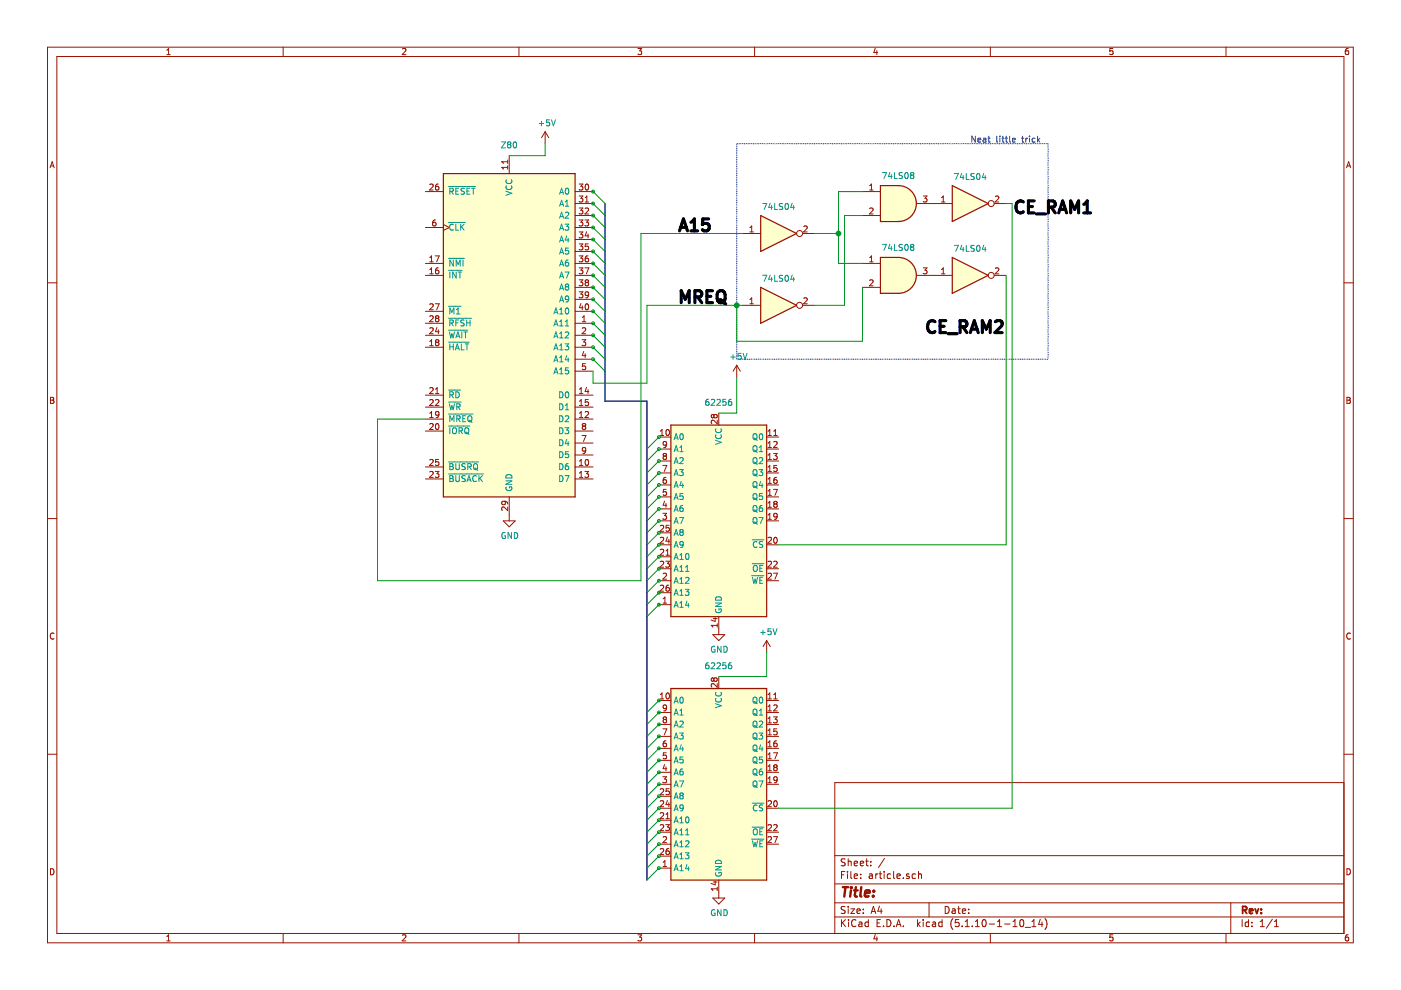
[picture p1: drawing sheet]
<svg xmlns="http://www.w3.org/2000/svg" width="297mm" height="210mm" viewBox="0 0 297 210" stroke-linecap="round" stroke-linejoin="round" font-family="sans-serif">
<path d="M.1 0h297v209.9h-297z" fill-rule="evenodd" fill="#fff" stroke="#fff" stroke-width=".21"/>
<g fill="none" stroke="#981200" stroke-width=".21">
<path d="M10.1 10h276.8v189.9h-276.8zM12.1 12h272.8v185.9h-272.8zM35.4 11.6h.7M35.4 10.6l.3-.3v1.3M60 10v2M85.3 10.4l.5-.1 .3 .3-.8 1h.8M110 10v2M135.3 10.3h.7l-.4 .5 .4 .1v.5l-.2 .2-.5-.2M160 10v2M185.6 10.2l-.3 .9h.8M185.9 10.7v.9M210 10v2"/>
<path d="M235.9 10.3h-.6v.6l.6-.1v.6l-.1 .2-.5-.2M259.9 10v2M285.9 10.3h-.4l-.2 .3-.1 .7 .3 .3 .4-.2v-.6h-.4l-.3 .2M10.6 35.6l.5-1.3 .4 1.3M10.7 35.2h.7M91.1 39.1l.5-.1 .2 .4-.7 .9h.7M92.9 39l-.4 .1-.2 .5 .1 .6h.5l.2-.1-.2-.5-.3-.1-.3 .3M107.6 33.9v.8M107.6 35.1v.8M107.6 35.5h-1.2l.3 .4M107.6 34.3h-1.2l.3 .4M108 33v3.8"/>
<path d="M115.6 27.9l-.8 1.3M115.6 27.9v2.6M115.6 27.9l.7 1.3M122.8 39h.8l-.5 .5 .4 .1v.6l-.2 .1-.5-.1M124.2 39.1l.2-.1a.67 .67 0 0 1 .4 .7 .67 .67 0 0 1-.4 .6l-.3-.5zM184.4 39.4l.4-.4v1.3M285.5 35.6l.4-1.3 .5 1.3M285.6 35.2h.6M10.1 60h2M90.2 58.4h3.8M90.2 55.9h3.8M90.2 40.6h3.8"/>
<path d="M90.2 48.2h3.8M91.1 58.1h.7M91.1 54.6l.4-.3v1.2M91.1 57.1l.4-.3v1.3M91.1 55.5h.7M92.3 54.3h.8l-.5 1.2M92.3 46.6h-.2a.79 .79 0 0 0-.1 1.3h.3l.2-.5-.3-.3h-.2l-.3 .3M92.9 56.8l-.4 .1-.2 .5 .1 .5 .5 .1 .2-.2-.2-.4-.3-.1-.3 .2M94 47.6l1.3 .6-1.3 .7M121.9 58.4h3.8M121.9 55.9h3.8M121.9 40.6h3.8"/>
<path d="M121.9 43.2h3.8M121.9 45.7h3.8M121.9 48.2h3.8M121.9 50.8h3.8M121.9 53.3h3.8M122.8 56.8h.8l-.5 .5 .4 .1v.5l-.2 .2-.5-.2M122.8 54.3h.8l-.5 .4 .4 .2v.5l-.2 .1-.5-.1M122.8 41.6h.8l-.5 .4 .4 .2v.5l-.2 .1-.5-.1M122.8 44.1h.8l-.5 .5 .4 .1v.5l-.2 .2-.5-.2M122.8 46.6h.8l-.5 .5 .4 .1v.6l-.2 .1-.5-.1M122.8 49.2h.8l-.5 .5 .4 .1v.5l-.2 .1-.5-.1M122.8 51.7h.8l-.5 .5 .4 .1v.6l-.2 .1-.5-.1"/>
<path d="M122.8 59.3h.8l-.5 .5 .4 .1v.6l-.2 .1-.5-.1M124 46.6h.8l-.4 .5 .3 .1 .1 .5-.3 .2-.5-.1M124 56.8h.8l-.5 1.3M124.1 44.2l.4-.1 .3 .4-.8 .9h.8M124.1 42.8h.7M124.1 41.9l.3-.3v1.2M124.3 59.9l-.2-.3 .2-.3h.2l.3 .3-.3 .3M124.3 59.9l-.2 .2v.4l.2 .1 .4-.1 .1-.1v-.3l-.3-.2M124.3 59.9h.2M124.4 49.1l-.3 .9h.7M124.7 54.3l-.5 .1-.1 .4v.6l.6 .1 .1-.2-.1-.5-.4-.1-.2 .3M124.7 49.6v.8"/>
<path d="M124.7 51.7h-.6v.6l.4-.1 .3 .3v.3l-.3 .2-.4-.1M157.5 49.5h3.8M159 49.2h.7M159 48.3l.4-.4v1.3M170.2 49.5h2.5M170.4 48l.5-.1 .3 .4-.8 .9h.8M182.9 55.9h3.8M182.9 40.6h3.8M182.9 45.7h3.8M184.4 55.5h.7M184.4 40.3h.7M184.4 44.2l.5-.1 .2 .4-.8 .9h.8"/>
<path d="M184.4 59.5l.5-.2 .2 .4-.8 .9h.8M184.4 54.6l.4-.3v1.2M194.3 58.4h7.6M194.3 43.2h7.6M195.8 56.8h.7l-.4 .5 .4 .1v.4l-.2 .3-.5-.2M195.8 41.6h.7l-.4 .4 .4 .2v.4l-.2 .2-.5-.1M199.6 58.1h.8M199.6 42.8h.8M199.6 57.1l.4-.3v1.3M199.6 41.9l.4-.3v1.2M210.8 58.4h2.5M210.8 43.2h2.5"/>
<path d="M211 56.9l.5-.1 .3 .3-.8 1h.8M211 41.7l.5-.1 .3 .3-.8 .9h.8M284.9 60h2M90.2 68.5h3.8M90.2 73.6h3.8M90.2 71.1h3.8M90.2 66h3.8M91.1 67.1l.5-.2 .2 .4-.7 .9h.7M91.1 72.4l.4-.4v1.3M91.1 73.3h.7M91.1 69.6l.5-.1 .2 .3-.7 1h.7M91.1 64.5l.5-.1 .2 .4-.7 .9h.7"/>
<path d="M92.3 64.4h.8l-.5 1.3M92.6 67.5l-.3 .2 .1 .4 .2 .1h.3l.2-.2v-.3l-.3-.2M92.6 67.5l-.3-.2 .3-.4h.2l.3 .3-.3 .3M92.6 72.6l-.3-.3 .3-.3h.2l.3 .3-.3 .3M92.6 72.6l-.3 .2 .1 .4 .2 .1 .3-.1 .2-.1v-.3l-.3-.2M92.6 72.6h.2M92.6 67.5h.2M92.6 69.4l-.3 .9h.8M92.9 69.9v.9M121.9 68.5h3.8M121.9 73.6h3.8M121.9 71.1h3.8"/>
<path d="M121.9 66h3.8M121.9 60.9h3.8M121.9 63.5h3.8M121.9 76.2h3.8M121.9 78.7h3.8M122.8 61.9h.8l-.5 .5 .4 .1v.5l-.2 .1-.5-.1M123.1 64.4l-.3 .8h.8M123.4 72h.8l-.4 .5 .3 .1 .1 .5-.3 .2-.5-.1M123.5 68.2h.7M123.5 67.3l.3-.4v1.3M123.5 69.6l.4-.1 .3 .3-.8 1h.8M123.5 64.8v.9"/>
<path d="M123.8 74.5l-.3 .9h.7M124.1 75v.8M124.1 77.1h-.6v.6l.4-.1 .3 .2v.3l-.3 .3-.4-.2M124.2 64.5l.2-.1a.67 .67 0 0 1 .4 .6 .67 .67 0 0 1-.4 .7l-.3-.5zM124.8 62.4l-.3 .3-.3-.1-.1-.6 .4-.1 .3 .2-.1 .7-.2 .3h-.3M156.2 77.4l-.8 1.3M156.2 77.4v2.6M156.2 77.4l.8 1.3M157.5 64.7h3.8M159 64.4h.7M159 63.5l.4-.4v1.3M170.2 64.7h2.5"/>
<path d="M170.4 63.3l.5-.2 .3 .4-.8 .9h.8M182.9 60.9h3.8M10.7 84.2h.4l.3 .3-.3 .3 .3 .3-.2 .4h-.5zM10.7 84.8h.4M90.2 99h3.8M90.2 88.9h3.8M90.2 83.8h3.8M90.2 86.3h3.8M90.2 91.4h3.8M91.1 97.5l.5-.1 .2 .4-.7 .9h.7M91.1 88.5h.7M91.1 82.3l.5-.1 .2 .3-.7 .9h.7"/>
<path d="M91.1 84.8l.5-.1 .2 .4-.7 .9h.7M91.1 87.6l.4-.3v1.2M91.1 89.9l.5-.1 .2 .4-.7 .9h.7M92.3 100h.8l-.5 .4 .4 .2 .1 .4-.3 .2-.5-.1M92.3 83.4h.8M92.3 84.8l.5-.1 .3 .4-.8 .9h.8M92.3 82.5l.4-.3v1.2M92.5 89.9l.1-.1a.67 .67 0 0 1 .5 .6 .67 .67 0 0 1-.5 .7l-.3-.5zM93 97.4h-.6l-.1 .6 .5-.1 .3 .2v.4l-.3 .2-.5-.1M93.1 87.8l-.3 .2h-.3l-.1-.6 .4-.1 .3 .2-.1 .7-.2 .3h-.3M121.9 99h3.8M121.9 88.9h3.8"/>
<path d="M121.9 83.8h3.8M121.9 86.3h3.8M121.9 91.4h3.8M121.9 93.9h3.8M121.9 96.5h3.8M122.8 98.7h.8M122.8 82.5l.4-.3v1.2M122.8 85.1l.4-.4v1.3M122.8 87.6l.4-.3v1.2M122.8 97.8l.4-.4v1.3M122.8 88.5h.8M122.8 83.4h.8"/>
<path d="M122.8 86h.8M123.4 92.3h.8l-.5 1.3M123.5 89.9v.2l.2 .3M123.6 89.9l.3-.1 .2 .1 .1 .2-.3 .3M123.6 89.9h-.1M123.7 90.4l-.2 .2v.2l.2 .3 .4-.1 .1-.2v-.2l-.3-.2M123.7 90.4h.2M124 100h.8l-.4 .4 .3 .2 .1 .4-.3 .2-.5-.1M124.1 87.4l.4-.1 .3 .3-.8 .9h.8M124.2 97.5l.2-.1a.67 .67 0 0 1 .4 .6 .67 .67 0 0 1-.4 .7l-.3-.5zM124.2 95.4l-.3 .3-.3-.1-.1-.2v-.4l.4-.1 .3 .2-.2 .9-.4 .1M124.4 82.1l-.3 .9h.7"/>
<path d="M124.7 82.6v.8M124.7 84.7h-.6v.6l.4-.1 .3 .3v.3l-.3 .2-.4-.1M139.7 92.7h2.5M139.7 95.2h2.5M139.7 97.7h2.5M140 92.3h.7M140 91.4l.4-.3v1.2M140.5 98.7h.9l-.6 1.3M140.8 96.7l-.2 .2v.3l.2 .2h.4l.1-.2v-.3l-.2-.2M140.8 96.7l-.2-.3 .2-.3h.3l.2 .3-.2 .3M140.8 96.7h.3M141.3 91.2l.2-.1a.67 .67 0 0 1 .5 .6 .67 .67 0 0 1-.5 .6l-.3-.4z"/>
<path d="M141.3 94.2l-.2 .2-.4-.1-.1-.1 .1-.5 .4-.1 .2 .3-.2 .8-.4 .2M151.4 88.1l.2-.2h.2l.3 .2-.1 .4-.2 .1h-.3l-.1-.3M151.4 88.1l-.3-.2-.3 .2 .1 .5h.3l.2-.3M151.4 88.1v.2M152.1 89.1v.8l-.9-.8-.4 .2 .1 .5M152.4 87.6v2.5M162.5 92.7h2.6M162.5 95.2h2.6M162.5 97.7h2.6M162.8 97.4h.8M162.8 100h.8M162.8 92.3h.8"/>
<path d="M162.8 94.9h.8M162.8 91.4l.4-.3v1.2M162.8 94l.4-.4v1.3M162.8 96.5l.4-.4v1.3M162.8 99l.4-.3v1.3M164 96.1h.8l-.4 .5 .3 .2 .1 .4-.3 .2-.5-.1M164 92.3h.8M164 93.7l.5-.1 .3 .4-.8 .9h.8M164 91.4l.4-.3v1.2M164.7 98.7h-.6l-.1 .6 .5-.1 .3 .2v.3l-.3 .3-.5-.2M285.6 84.2h.4l.3 .3-.3 .3 .3 .3-.2 .4h-.5zM285.6 84.8h.4"/>
<path d="M10.1 110h2M90.2 101.5h3.8M91.1 100.1l.5-.1 .2 .3-.7 .9h.7M106.7 110.4h2.5l-1.2 1.3zM106.9 106.3l.3 .2-.1 .4-.6 .1-.1-.5 .2-.2h.7l.3 .2v.4M107.6 107.5v.8l-.9-.8-.3 .2 .1 .5M108 105.4v5M121.9 101.5h3.8M122.8 100.3l.4-.3v1.2M122.8 101.2h.8M139.7 100.3h2.5M139.7 102.8h2.5"/>
<path d="M139.7 105.4h2.5M139.7 107.9h2.5M139.7 110.4h2.5M139.7 115.5h2.5M139.7 118.1h2.5M139.7 113h2.5M140 114l.5-.1 .2 .4-.8 .9h.8M140 116.6l.5-.1 .2 .3-.8 .9h.8M140 111.5l.5-.1 .2 .3-.8 .9h.8M140 119.1l.5-.1 .2 .3-.8 1h.8M140.5 108.8h.8l-.4 .5 .3 .1 .1 .5-.2 .2-.6-.1M140.9 106.2l-.3 .9h.8"/>
<path d="M141.1 119h.8l-.4 .5 .4 .1v.4l-.2 .3-.6-.2M141.2 101.2h-.2a.79 .79 0 0 0-.2 1.3l.4-.1 .1-.4-.2-.3h-.3l-.2 .3M141.2 106.7v.9M141.2 117.7h.7M141.2 116.8l.4-.3v1.2M141.2 103.8h-.5l-.1 .6 .5-.2 .2 .3v.3l-.2 .2-.5-.1M141.5 113.9l-.3 .9h.8M141.8 114.3v.9M141.9 111.4h-.7v.6l.5-.1 .2 .2v.3l-.2 .2-.5-.1M162.5 100.3h2.6M162.5 102.8h2.6M162.5 105.4h2.6"/>
<path d="M162.5 107.9h2.6M162.5 110.4h2.6M162.5 115.5h2.6M162.8 101.6l.4-.4v1.3M162.8 104.1l.4-.3v1.2M162.8 106.7l.4-.4v1.3M162.8 109.2l.4-.4v1.3M162.8 102.5h.8M162.8 105h.8M162.8 107.6h.8M162.8 110.1h.8M162.8 114l.5-.1 .3 .4-.8 .9h.8"/>
<path d="M162.8 119.1l.5-.1 .3 .3-.8 1h.8M164 103.8h.8l-.5 1.2M164 119.1l.5-.1 .3 .3-.8 1h.8M164.2 114l.2-.1a.67 .67 0 0 1 .4 .6 .67 .67 0 0 1-.4 .7l-.4-.5zM164.3 106.9l-.3-.3 .3-.3h.2l.3 .3-.3 .3M164.3 106.9l-.3 .2 .1 .3 .2 .2 .4-.1 .1-.2v-.2l-.3-.2M164.3 106.9h.2M164.7 101.2l-.5 .1-.2 .5 .1 .6h.6l.1-.1-.1-.5-.4-.1-.3 .3M164.8 109.4l-.3 .2h-.3l-.1-.6 .4-.2 .3 .3-.1 .7-.2 .3h-.3M284.9 110h2M11.4 134.3a.58 .58 0 0 0-.8 .6 .58 .58 0 0 0 .8 .5M139.7 128.2h2.5"/>
<path d="M139.7 123.1h2.5M139.7 120.6h2.5M139.7 125.7h2.5M140 124.2l.5-.1 .2 .3-.8 .9h.8M140.6 127.9h.7M140.6 127l.4-.4v1.3M140.6 121.7l.5-.2 .2 .4-.8 .9h.8M141.8 124.1l-.4 .1-.2 .4v.6l.6 .1 .1-.2-.1-.5h-.3l-.3 .2M151.1 134.6h2.6l-1.3 1.2zM151.2 131.2h.9M151.6 131v.8l-.9-.3M152.1 132.2v.8"/>
<path d="M152.1 132.6h-1.3l.4 .4M152.4 130.7v3.9M162.5 123.1h2.6M162.5 120.6h2.6M162.5 135.8l-.7 1.3M162.5 135.8v2.6M162.5 135.8l.8 1.3M162.8 121.7l.5-.2 .3 .4-.8 .9h.8M164 121.5h.8l-.5 1.3M286.3 134.3a.58 .58 0 0 0-.8 .6 .58 .58 0 0 0 .8 .5M10.1 159.9h2M139.7 148.5h2.5"/>
<path d="M139.7 151.1h2.5M139.7 153.6h2.5M139.7 156.1h2.5M139.7 158.7h2.5M140 147.3l.4-.4v1.3M140 148.2h.7M140.5 154.5h.9l-.6 1.3M140.8 152.6l-.2-.3 .2-.3h.3l.2 .2-.2 .4M140.8 152.6l-.2 .2v.2l.2 .3 .4-.1 .1-.2v-.2l-.2-.2M140.8 152.6h.3M141.2 157.1h-.2a.79 .79 0 0 0-.2 1.2h.4l.1-.5-.2-.2h-.3l-.2 .2M141.2 159.6h-.5l-.1 .6 .5-.1 .2 .2v.4l-.2 .2-.5-.1"/>
<path d="M141.3 147l.2-.1a.67 .67 0 0 1 .5 .7 .67 .67 0 0 1-.5 .6l-.3-.5zM141.3 150l-.2 .2h-.4l-.1-.2 .1-.4 .4-.1 .2 .2-.2 .9-.4 .1M151.4 144l-.3-.3-.3 .3 .1 .4h.3l.2-.2M151.4 144l.2-.3h.2l.3 .3-.1 .3-.2 .2-.3-.1-.1-.2M151.4 144v.2M152.1 144.9v.8l-.9-.8-.4 .3 .1 .5M152.4 143.4v2.6M162.5 148.5h2.6M162.5 151.1h2.6M162.5 153.6h2.6M162.5 156.1h2.6M162.5 158.7h2.6"/>
<path d="M162.8 147.3l.4-.4v1.3M162.8 149.8l.4-.3v1.2M162.8 152.3l.4-.3v1.3M162.8 154.9l.4-.4v1.3M162.8 157.4l.4-.3v1.2M162.8 160l.4-.4v1.3M162.8 148.2h.8M162.8 150.7h.8M162.8 153.3h.8M162.8 155.8h.8M162.8 158.3h.8M164 152h.8l-.4 .5 .3 .1 .1 .4-.3 .3-.5-.2"/>
<path d="M164 159.6h.8l-.5 1.3M164 147.3l.4-.4v1.3M164 149.6l.5-.1 .3 .3-.8 .9h.8M164 148.2h.8M164.7 157.1l-.5 .1-.2 .4 .1 .6 .6 .1 .1-.2-.1-.5h-.4l-.3 .2M164.7 154.5h-.6l-.1 .6 .5-.1 .3 .3v.3l-.3 .2-.5-.1M284.9 159.9h2M139.7 161.2h2.5M139.7 163.7h2.5M139.7 166.3h2.5M139.7 179h2.5M139.7 171.4h2.5"/>
<path d="M139.7 173.9h2.5M139.7 176.4h2.5M139.7 168.8h2.5M140 167.4l.5-.2 .2 .4-.8 .9h.8M140 169.9l.5-.1 .2 .3-.8 .9h.8M140 172.4l.5-.1 .2 .4-.8 .9h.8M140 175l.5-.2 .2 .4-.8 .9h.8M140.5 164.7h.8l-.4 .5 .3 .1 .1 .4-.2 .3-.6-.2M140.6 177.5l.5-.1 .2 .3-.8 1h.8M140.9 162.1l-.3 .9h.8M141.1 174.8h.8l-.4 .5 .4 .2v.4l-.2 .2-.6-.1M141.2 162.6v.8"/>
<path d="M141.2 172.7l.4-.4v1.3M141.2 173.6h.7M141.5 169.7l-.3 .9h.8M141.8 179.9l-.4 .1-.2 .5v.6h.6l.1-.1-.1-.5-.3-.1-.3 .3M141.8 170.2v.8M141.9 167.2h-.7v.6l.5-.1 .2 .3v.3l-.2 .2-.5-.1M162.5 161.2h2.6M162.5 163.7h2.6M162.5 166.3h2.6M162.5 179h2.6M162.5 171.4h2.6M162.5 176.4h2.6"/>
<path d="M162.8 166h.8M162.8 162.5l.4-.4v1.3M162.8 165l.4-.3v1.3M162.8 169.9l.5-.1 .3 .3-.8 .9h.8M162.8 175l.5-.2 .3 .4-.8 .9h.8M162.8 177.5l.5-.1 .3 .3-.8 1h.8M162.8 160.9h.8M162.8 163.4h.8M164 177.4h.8l-.5 1.3M164 175l.5-.2 .3 .4-.8 .9h.8M164.2 169.9l.2-.1a.67 .67 0 0 1 .4 .6 .67 .67 0 0 1-.4 .6l-.4-.4zM164.3 162.7l-.3-.2 .3-.4h.2l.3 .3-.3 .3"/>
<path d="M164.3 162.7l-.3 .2 .1 .4 .2 .1h.4l.1-.2v-.3l-.3-.2M164.3 162.7h.2M164.8 165.2l-.3 .3-.3-.1-.1-.6 .4-.1 .3 .2-.1 .8-.2 .2-.3 .1M284.9 165.9h-107.9v32M10.7 184.2a.65 .65 0 0 1 .8 .6 .65 .65 0 0 1-.8 .7zM35.4 198.6l.3-.4v1.3M35.4 199.5h.7M60 197.9v2M85.3 198.3l.5-.1 .3 .4-.8 .9h.8M110 197.9v2M135.3 198.2h.7l-.4 .5 .4 .1v.6l-.2 .1-.5-.1M139.7 184.1h2.5"/>
<path d="M139.7 181.5h2.5M140 180l.5-.1 .2 .4-.8 .9h.8M140.6 182.8l.4-.3v1.2M140.6 183.7h.7M151.1 190.4h2.6l-1.3 1.3zM151.2 187h.9M151.6 186.8v.8l-.9-.3M152.1 188.1v.7M152.1 188.5h-1.3l.4 .3M152.4 186.6v3.8M160 197.9v2M177 194.4h107.9"/>
<path d="M177 191.4h107.9M177 187.4h107.9M177 181.4h107.9M178.4 185.5h.5M178.4 195v1.5M178.6 195.6l.7 .9M179.1 184.8h-.7v1.5M179.2 192.3l-.6-.1-.3 .3 .2 .3 .6 .3v.5l-.2 .1-.6-.1M179.2 182.2l-.6-.1-.3 .3 .2 .3 .6 .3v.4l-.2 .2-.6-.1M179.3 195l-.9 .8M179.7 184.8v.1M179.7 185.3v1"/>
<path d="M179.8 182.1v1.5M179.8 192.2v.1M179.8 192.7v1M179.8 182.7l.2-.1 .4 .1 .1 .9M179.9 195v.1M179.9 195.5v1M180.4 192.7h.8l-.8 1h.8M180.4 184.8v1.3l.2 .2M181.1 185.8l.7-.2v-.2l-.5-.1-.2 .2 .1 .7h.6M181.1 183.1l.7-.2v-.2l-.5-.1-.2 .2 .1 .7h.6M181.5 195.1a.59 .59 0 0 0-.8 0 .59 .59 0 0 0-.2 .7 .56 .56 0 0 0 .3 .6 .56 .56 0 0 0 .7-.1M181.7 193.2l.7-.2-.1-.2-.4-.1-.2 .2 .1 .7h.5"/>
<path d="M182.1 195.6h.6l.1 .9M182.4 183.1l.7-.2-.1-.2-.4-.1-.2 .2 .1 .7h.5M182.5 186.1v.2M182.5 185.4v.1M182.8 195.8l-.5 .1-.3 .2 .3 .4 .5-.1M183 193.6v.1M183 192.8v.1M183.5 182.6h.6M183.7 182.1v1.3l.4 .2M184.1 195.6l-.4-.1-.3 .3 .1 .5 .2 .2 .4-.1M184.1 195v1.5M184.3 185.4h.6l.1 .9"/>
<path d="M184.6 183.4v.2M184.6 182.7v.1M184.7 193.7l.5-1.5 .5 1.5M184.8 193.2h.8M185 185.6l-.5 .1-.2 .2 .2 .4 .5-.1M185.6 198.1l-.3 1h.8M185.7 185.3v1M185.9 198.6v.9M186 195.7h.5M186.1 185.3l-.4 .3M186.4 185.3h.6M186.5 192.1l-.4 1.1h.9"/>
<path d="M186.6 184.8v1.3l.4 .2M186.7 195h-.7v1.5h.7M186.8 192.7v1M187.3 196.3v.2M187.5 184.8v.1M187.5 185.3v1M187.5 182l-1.2 1.9M188 195a.76 .76 0 0 1 .9 .7 .76 .76 0 0 1-.9 .8zM188.8 185.4l-.4-.1-.3 .3 .1 .5 .2 .2 .4-.1M189.5 184.8v1.3l.2 .2M189.5 196.3v.2M190 196.5l.5-1.5 .5 1.5"/>
<path d="M190.2 196h.7M190.2 185.8l.7-.2-.1-.2-.4-.1-.2 .2v.7h.6M191.5 196.3v.2M191.5 186.1v.2M192.7 185.4l-.3-.1-.2 .2 .1 .2 .4 .1v.4h-.5M194.1 185.4l-.4-.1-.3 .3v.5l.3 .2 .4-.1M194.5 195v1.5M194.7 195.9l.4 .6M194.7 185.4l.2-.1 .4 .1 .1 .9M194.7 184.8v1.5M195.1 195.5l-.6 .5M195.7 195v.1"/>
<path d="M195.7 195.5v1M197 191.4v3M197.1 195.6l-.4-.1-.3 .3v.5l.3 .2 .4-.1M197.7 195.6h.6l.1 .9M198.4 195.8l-.7 .3 .2 .4 .5-.1M199.7 195.6l-.4-.1-.3 .3 .1 .5 .2 .2 .4-.1M199.7 195v1.5M200.4 192.2a.75 .75 0 0 1 .8 .7 .75 .75 0 0 1-.8 .8zM201.9 192.8h.6v.9M202 194.8a1.71 1.71 0 0 0 0 2.3M202.5 193l-.5 .1-.2 .2 .2 .4 .5-.1M203 192.7h.6"/>
<path d="M203.2 192.2v1.3l.4 .2M203.3 195h-.7l-.1 .7 .7-.1 .2 .2-.1 .5-.2 .2-.6-.2M204 196.3v.2M204 193.2l.7-.2v-.2l-.5-.1-.2 .2 .1 .7h.6M204.6 196.5h.9M204.6 195.4l.5-.4v1.5M205.4 193.6v.1M205.4 192.8v.1M206.1 196.3v.2M206.8 196.5h.8M206.8 195.4l.4-.4v1.5M208.4 195.1l.2-.1a.8 .8 0 0 1 .5 .7 .8 .8 0 0 1-.5 .8 1 1 0 0 1-.2-1.4z"/>
<path d="M209.7 195.9h1.2M210 197.9v2M211.5 196.5h.9M211.5 195.4l.4-.4v1.5M213 195.9h1.1M214.8 196.5h.8M214.8 195.4l.4-.4v1.5M216.3 195.1l.4-.1a.85 .85 0 0 1-.1 1.5l-.3-.2-.1-.4zM217.4 196.6h1.1M218.8 196.5h.8M218.8 195.4l.4-.4v1.5M220.6 194.9l-.4 1.1h.9"/>
<path d="M220.9 195.5v1M221.5 194.8a1.71 1.71 0 0 1 0 2.3M235.9 198.2h-.6v.6l.6-.1v.7l-.1 .1-.5-.1M259.9 197.9v2M261 191.4v6.5M263.4 195v1.5M264.7 195.6l-.4-.1-.3 .3 .1 .6h.6M264.7 195v1.5M265.4 196.3v.2M265.4 195.6v.1M267.2 196.5h.9M267.2 195.4l.4-.4v1.5"/>
<path d="M269.8 194.9l-1.3 1.9M270.2 196.5h.9M270.2 195.4l.4-.4v1.5M285.6 184.2a.65 .65 0 0 1 .7 .6 .65 .65 0 0 1-.7 .7zM285.9 198.2h-.4l-.2 .3-.1 .7 .3 .3 .4-.1v-.7h-.4l-.3 .2"/>
<circle cx="169.5" cy="49.5" r=".63"/>
<circle cx="210.2" cy="43.2" r=".63"/>
<circle cx="210.2" cy="58.4" r=".63"/>
<circle cx="169.5" cy="64.7" r=".63"/>
</g>
<path d="M263.5 193l.7-.1 .1-.2v-.4l-.3-.1h-.5v1.5M263.8 193l.5 .7M264.9 193.2l.7-.2-.1-.2-.4-.1-.2 .2 .1 .7h.5M266.1 192.7l.4 1 .3-1M267.4 193.6v.1M267.4 192.8v.1" fill="none" stroke="#981200" stroke-width=".38"/>
<path d="M178.7 188.1h1.1M179.3 188.1l-.3 2M180.4 188.8l-.2 1.3M180.5 188.1v.2M180.5 188.1l.1 .1-.1 .1M181.1 188.8h.7M181.5 188.1l-.3 1.7 .1 .2 .4 .1M182.6 188.1l-.2 1.7 .2 .3M183.4 189.4l1-.2-.1-.3h-.7l-.3 .9 .3 .3 .6-.1M185.1 189.9v.2M185.3 188.9l.1 .1-.2 .1M185.3 188.9l-.1 .2" fill="none" stroke="#981200" stroke-width=".51"/>
<g fill="#fffecd" stroke="#fffecd" stroke-width=".25">
<path d="M201.9 54.6l7.6 3.8-7.6 3.8z"/>
<path d="M201.9 39.4l7.6 3.8-7.6 3.8z"/>
<path d="M161.3 60.9l7.6 3.8-7.6 3.8z"/>
<path d="M161.3 45.7l7.6 3.8-7.6 3.8z"/>
<path d="M94 36.8h27.9v68.6h-27.9z" fill-rule="evenodd"/>
<path d="M142.2 90.1h20.3v40.6h-20.3z" fill-rule="evenodd"/>
<path d="M142.2 146h20.3v40.6h-20.3z" fill-rule="evenodd"/>
<path d="M190.5 54.6a3.8 3.8 0 0 1 3.8 3.8 3.8 3.8 0 0 1-3.8 3.8z" fill-rule="evenodd"/>
<path d="M186.7 54.6h3.8v7.6h-3.8z" fill-rule="evenodd"/>
<path d="M190.5 39.4a3.8 3.8 0 0 1 3.8 3.8 3.8 3.8 0 0 1-3.8 3.8z" fill-rule="evenodd"/>
<path d="M186.7 39.4h3.8v7.6h-3.8z" fill-rule="evenodd"/>
</g>
<path d="M94 36.8h27.9v68.6h-27.9zM186.7 39.4h3.8a3.8 3.8 0 0 1 3.8 3.8 3.8 3.8 0 0 1-3.8 3.8h-3.8zM201.9 39.4l7.6 3.8-7.6 3.8zM161.3 45.7l7.6 3.8-7.6 3.8zM186.7 54.6h3.8a3.8 3.8 0 0 1 3.8 3.8 3.8 3.8 0 0 1-3.8 3.8h-3.8zM201.9 54.6l7.6 3.8-7.6 3.8zM161.3 60.9l7.6 3.8-7.6 3.8zM142.2 90.1h20.3v40.6h-20.3zM142.2 146h20.3v40.6h-20.3z" fill="none" stroke="#981200" stroke-width=".25"/>
<g fill="none" stroke="#009596" stroke-width=".21">
<path d="M95.1 39.6h5.7M97.3 39.9h-.7v1.3h.7M98.5 40l-.5-.1-.2 .1 .1 .5 .4 .1 .2 .3-.3 .3-.5-.1M99.6 39.9h-.6v1.3h.6M100 39.9h.7M100.4 39.9v1.3M106.3 30.1h.9l-.9 1.3h.9M107.4 39.4a.56 .56 0 0 0 .5 .8 .56 .56 0 0 0 .5-.8M107.4 38.1a.56 .56 0 0 0 .5 .8 .56 .56 0 0 0 .5-.8M107.8 30.6l-.2-.2 .2-.3h.3l.2 .2-.2 .3M107.8 30.6l-.2 .3v.2l.2 .3 .4-.1 .1-.2v-.2l-.2-.3M107.8 30.6h.3"/>
<path d="M108.9 30.2l.2-.1a.69 .69 0 0 1 .4 .6 .69 .69 0 0 1-.4 .7l-.3-.5zM114.3 26.2h1M114.8 25.7v1M116.5 25.4h-.6l-.1 .6 .2-.1 .4 .1 .1 .6-.2 .1-.5-.1M116.9 25.4l.4 1.3 .5-1.3M187.1 36.6h.9l-.6 1.3M188.7 36.5l-.3 .9h.8M189 37v.9M189.6 36.6v1.3h.6M191.3 36.7l-.4-.1-.3 .2 .1 .3 .6 .3v.3l-.2 .2-.5-.1M191.9 36.7l.2-.1a.67 .67 0 0 1 .5 .6 .67 .67 0 0 1-.5 .7l-.3-.5zM193.3 37.1l-.3-.2 .3-.3 .4 .1v.3l-.2 .1"/>
<path d="M193.3 37.1l-.3 .3v.2l.3 .3 .3-.1 .2-.2-.1-.4-.2-.1M193.3 37.1h.2M202.3 36.8h.9l-.6 1.3M203.9 36.7l-.3 .9h.8M204.2 37.2v.9M204.9 36.8v1.3h.6M206.6 36.9l-.5-.1-.3 .2 .2 .3 .5 .3v.3l-.2 .2-.5-.1M207.2 36.9l.2-.1a.67 .67 0 0 1 .4 .6 .67 .67 0 0 1-.4 .7 .83 .83 0 0 1-.2-1.2zM208.6 36.7l-.3 .9h.8M208.9 37.2v.9M95.1 57.3h2.9M95.1 54.8h3.4"/>
<path d="M95.1 47.2h3.5M95.4 40.6l.7-.1v-.5l-.7-.1v1.3M95.4 57.7v1.2M95.7 40.6l.4 .6M96.1 55.1v1.3l-.7-1.3v1.3M96.1 47.7a.56 .56 0 0 0-.8 .5 .56 .56 0 0 0 .8 .5M96.6 47.5v1.3h.7M96.6 40.5h.5M96.7 57.7v1.2l-.7-1.2v1.2M96.7 56.4v-1.3l.4 1 .5-1v1.3M97.1 57.7h.8M97.5 57.7v1.2"/>
<path d="M97.7 47.5v1.3M97.9 48.1l.5 .7M98.2 55.1v1.3M98.4 47.5l-.7 .8M99 40.5h.4M107.3 40.5l1.2 .5-1.2 .4M118.7 41.2l.4-1.3 .4 1.3M118.7 43.7l.4-1.3 .4 1.3M118.7 46.3l.4-1.3 .4 1.3M118.7 48.8l.4-1.3 .4 1.3M118.7 51.3l.4-1.2 .4 1.2M118.7 53.9l.4-1.3 .4 1.3"/>
<path d="M118.7 56.4l.4-1.3 .4 1.3M118.7 58.9l.4-1.2 .4 1.2M118.8 40.8h.6M118.8 43.4h.6M118.8 45.9h.6M118.8 48.4h.6M118.8 51h.6M118.8 53.5h.6M118.8 56.1h.6M118.8 58.6h.6M119.8 47.5h.8l-.4 .5 .3 .1v.6l-.2 .1-.5-.1M119.8 57.7h.8l-.5 1.2"/>
<path d="M119.8 42.8l.4-.4v1.3M119.8 45.1l.5-.1 .3 .3-.8 1h.8M119.8 43.7h.8M120 40l.2-.1a.67 .67 0 0 1 .4 .6 .67 .67 0 0 1-.4 .7l-.4-.5zM120.2 50l-.4 .9h.8M120.5 55.1h-.3a.79 .79 0 0 0-.1 1.3l.4-.1v-.5l-.4-.2-.3 .3M120.5 50.5v.8M120.5 52.6h-.6l-.1 .6 .3-.1 .4 .1v.5l-.2 .2-.5-.2M161.7 58.4h.9l-.6 1.2M161.7 43.1h.9l-.6 1.3M163.3 58.3l-.3 .9h.8M163.3 43.1l-.3 .9h.8"/>
<path d="M163.6 43.6v.8M163.6 58.8v.8M164.3 58.4v1.2h.6M164.3 43.1v1.3h.6M166 43.2l-.5-.1-.3 .3 .1 .3 .6 .2v.4l-.2 .1h-.5M166 58.4h-.5l-.3 .2 .1 .3 .6 .3v.3l-.2 .1h-.5M166.6 58.5l.1-.1a.67 .67 0 0 1 .5 .6 .67 .67 0 0 1-.5 .6l-.3-.4zM166.6 43.2l.1-.1a.67 .67 0 0 1 .5 .7 .67 .67 0 0 1-.5 .6 .83 .83 0 0 1-.1-1.2zM168 58.3l-.3 .9h.7M168 43.1l-.3 .9h.7M168.3 43.6v.8M168.3 58.8v.8"/>
<path d="M187.1 51.8h.9l-.6 1.3M188.7 51.8l-.3 .9h.8M189 52.2v.9M189.6 51.8v1.3h.6M191.3 51.9l-.4-.1-.3 .3 .1 .3 .6 .2v.4l-.2 .1-.5-.1M191.9 51.9l.2-.1a.67 .67 0 0 1 .5 .7 .67 .67 0 0 1-.5 .6l-.3-.5zM193.3 52.4l-.3 .2v.3l.3 .2 .3-.1 .2-.1-.1-.4-.2-.1M193.3 52.4l-.3-.3 .3-.3 .4 .1v.3l-.2 .2M193.3 52.4h.2M202.3 52h.9l-.6 1.3M203.9 52l-.3 .9h.8M204.2 52.5v.8"/>
<path d="M204.9 52v1.3h.6M206.6 52.1l-.5-.1-.3 .3 .2 .3 .5 .2v.4l-.2 .1-.5-.1M207.2 52.1l.2-.1a.67 .67 0 0 1 .4 .7 .67 .67 0 0 1-.4 .6l-.3-.5zM208.6 52l-.3 .9h.8M208.9 52.5v.8M95.1 72.6h4.4M95.1 70h4.1M95.1 64.9h2.6M95.1 67.5h4.9M95.3 70.4l.3 1.2 .2-.9 .3 .9 .3-1.2M95.4 66.6v-1.3l.4 .9 .4-.9v1.3M95.4 68.5l.7-.1v-.4l-.7-.2v1.3"/>
<path d="M95.4 72.9v1.3M95.4 73.5h.7M95.7 68.5l.4 .6M96.1 72.9v1.3M96.5 74.2l.4-1.3 .5 1.3M96.6 73.8h.7M96.6 71.6l.5-1.2 .4 1.2M96.6 68.4h.5M96.8 71.3h.6M96.8 66.6h.7M96.8 65.7l.3-.4v1.3M97.3 67.8h-.7v1.3"/>
<path d="M97.8 72.9v1.3h.6M97.9 70.4v1.2M98.3 70.4h.8M98.4 67.9l-.5-.1-.2 .2v.3l.6 .3 .1 .3-.2 .2h-.5M98.6 72.9h.8M98.7 70.4v1.2M99 68.4h.7M99 67.8v1.3M99 72.9v1.3M99.7 67.8v1.3M117.4 69.1l.5-1.3 .4 1.3M117.4 71.6l.5-1.2 .4 1.2"/>
<path d="M117.4 74.2l.5-1.3 .4 1.3M117.4 76.7l.5-1.2 .4 1.2M117.4 66.6l.5-1.3 .4 1.3M117.4 79.3l.5-1.3 .4 1.3M117.6 68.7h.6M117.6 73.8h.6M117.6 71.3h.6M117.6 76.4h.6M117.6 66.2h.6M117.6 78.9h.6M118.7 69.1h.7M118.7 65.7l.3-.4v1.3"/>
<path d="M118.7 68.2l.3-.4v1.3M118.7 70.7l.3-.3v1.2M118.7 73.3l.3-.4v1.3M118.7 75.8l.3-.3v1.2M118.7 78.3l.3-.3v1.3M118.7 74.2h.7M118.7 71.6h.7M118.7 66.6h.7M118.7 61.5l.4-1.3 .4 1.3M118.7 64l.4-1.2 .4 1.2M118.7 76.7h.7M118.7 79.3h.7"/>
<path d="M118.8 61.1h.6M118.8 63.7h.6M119.8 72.9h.8l-.4 .5 .3 .1v.6l-.2 .1-.5-.1M119.8 69.1h.8M119.8 68.2l.4-.4v1.3M119.8 70.5l.5-.1 .3 .3-.8 .9h.8M119.9 60.3l-.1 .2 .3 .3M120 65.4l.2-.1a.67 .67 0 0 1 .4 .6 .67 .67 0 0 1-.4 .7l-.4-.5zM120 60.3l.3-.1 .2 .1v.4l-.2 .1M120 60.3h-.1M120.1 60.8l-.3 .2v.3l.3 .2 .4-.1 .1-.1-.1-.4-.2-.1M120.1 60.8h.2"/>
<path d="M120.2 75.4l-.4 .9h.8M120.5 75.9v.8M120.5 78h-.6l-.1 .6 .3-.1 .4 .1v.5l-.2 .2-.5-.2M120.6 63.3l-.3 .2h-.3l-.2-.2 .1-.4 .4-.1 .3 .2-.1 .7-.2 .3h-.3M154.9 75.7h1M155.4 75.2v1M157.1 74.9h-.6v.6l.1-.1 .5 .1v.6l-.2 .1-.4-.1M157.5 74.9l.5 1.3 .4-1.3M95.1 87.8h5.2M95.1 90.3h4.5M95.1 82.7h2.5M95.1 85.3h2.7"/>
<path d="M95.1 97.9h6.4M95.3 85.6l.3 1.3 .2-.9 .3 .9 .3-1.3M95.4 98.3h.4l.3 .3-.3 .3 .3 .2-.1 .4-.6 .1zM95.4 83.7l.7-.1v-.4l-.7-.1v1.2M95.4 89.4v-1.3l.4 1 .4-1v1.3M95.4 90.7v1.3M95.4 98.9h.4M95.7 83.7l.4 .6M96 90.9l.2-.2a.44 .44 0 0 1 .6 .4l-.1 .7-.5 .2-.2-.2zM96.6 98.3v1l.3 .3 .4-.1 .1-.2v-1M96.6 83.1a.64 .64 0 0 1 .8 .6 .64 .64 0 0 1-.8 .6zM96.8 88.8l.7-.1v-.4l-.7-.2v1.3"/>
<path d="M96.8 86.3l.7-.1v-.5l-.7-.1v1.3M97.1 88.8l.5 .6M97.1 86.3l.5 .6M97.3 91.3l.7-.1v-.4l-.7-.1v1.3M97.6 91.3l.4 .7M98.1 88.8h.4M98.6 90.9l.2-.2 .4 .1a.78 .78 0 0 1-.1 1.2l-.5-.2zM98.6 98.4l-.4-.1-.3 .3 .1 .3 .6 .2v.3l-.7 .1M98.7 88.1h-.6v1.3h.6M98.8 91.6l.6 .5M99.2 99l.7-.1v-.5l-.7-.1v1.3M99.3 88.3l.2-.2a.45 .45 0 0 1 .5 .5l-.1 .8h-.5a.92 .92 0 0 1-.1-1.1z"/>
<path d="M99.4 89.1l.5 .3M99.5 99l.4 .6M99.9 89.4l.2 .1M100.5 98.5l.2-.2a.44 .44 0 0 1 .5 .4v.7l-.5 .2-.2-.2zM100.7 99.3l.6 .4M118.7 83.1a.64 .64 0 0 1 .7 .6 .64 .64 0 0 1-.7 .6zM118.7 85.6a.64 .64 0 0 1 .7 .6 .64 .64 0 0 1-.7 .7zM118.7 88.1a.64 .64 0 0 1 .7 .7 .64 .64 0 0 1-.7 .6zM118.7 90.7a.64 .64 0 0 1 .7 .6 .64 .64 0 0 1-.7 .7zM118.7 93.2a.64 .64 0 0 1 .7 .7 .64 .64 0 0 1-.7 .6zM118.7 95.8a.64 .64 0 0 1 .7 .6 .64 .64 0 0 1-.7 .6zM118.7 98.3a.64 .64 0 0 1 .7 .6 .64 .64 0 0 1-.7 .7z"/>
<path d="M119.8 90.7h.8l-.4 .5 .3 .1v.5l-.2 .2-.5-.2M119.8 86l.4-.4v1.3M119.8 88.3l.5-.2 .3 .4-.8 .9h.8M119.8 86.9h.8M120 83.2l.2-.1a.67 .67 0 0 1 .4 .6 .67 .67 0 0 1-.4 .6l-.4-.4zM120.2 93.2l-.4 .9h.8M120.5 98.3h-.3a.79 .79 0 0 0-.1 1.3l.4-.2v-.5l-.4-.1-.3 .2M120.5 93.7v.8M120.5 95.8h-.6l-.1 .6 .3-.2 .4 .2v.5l-.2 .1-.5-.1M142.9 93.2l.5-1.2 .4 1.2M142.9 98.3l.5-1.3 .4 1.3M142.9 95.8l.5-1.3 .4 1.3"/>
<path d="M143.1 97.9h.6M143.1 92.9h.6M143.1 95.4h.6M144.1 99.6h.8l-.5 .5 .4 .1v.6l-.7-.1M144.1 97.2l.5-.2 .3 .4-.8 .9h.8M144.1 95.8h.8M144.1 94.8l.4-.3v1.3M144.3 92.1l.1-.1a.69 .69 0 0 1 .5 .6 .69 .69 0 0 1-.5 .6l-.3-.5zM150.2 84.7l-.4 .1-.2 .4 .1 .6 .5 .1 .1-.2-.1-.5-.3-.1-.3 .3M150.8 84.8l.5-.1 .2 .3-.8 .9h.8M151.7 93.3l1.3 .5-1.3 .4M151.8 90.9a.56 .56 0 0 0 .5 .8 .56 .56 0 0 0 .5-.8"/>
<path d="M151.8 92.2a.56 .56 0 0 0 .5 .8 .56 .56 0 0 0 .5-.8M152 84.8l.5-.1 .3 .3-.8 .9h.8M153.9 84.7h-.6l-.1 .6 .2-.2 .4 .1 .1 .6-.2 .1-.5-.1M155 84.7h-.2a.79 .79 0 0 0-.1 1.2l.4-.1v-.5l-.4-.2-.3 .3M159.7 97.2l.3-.2a.44 .44 0 0 1 .5 .5l-.1 .6-.4 .2-.3-.2zM159.7 99.7l.3-.1a.44 .44 0 0 1 .5 .4l-.1 .7-.4 .1-.3-.1zM159.7 92.1l.3-.1a.44 .44 0 0 1 .5 .4l-.1 .6-.4 .2-.3-.2zM159.7 94.7l.3-.2a.44 .44 0 0 1 .5 .4l-.1 .7-.4 .2-.3-.2zM159.9 92.9l.7 .4M159.9 95.5l.7 .4M159.9 98l.7 .4M160.9 99.6h.8l-.4 .5 .4 .1v.5l-.2 .1-.6-.1"/>
<path d="M161 97.2l.5-.2 .2 .4-.8 .9h.8M161 95.8h.7M161 94.8l.4-.3v1.3M161.1 92.1l.2-.1a.67 .67 0 0 1 .4 .6 .67 .67 0 0 1-.4 .6l-.3-.5zM95.1 100.5h7.4M95.4 100.8h.4l.3 .3-.3 .3 .3 .3-.1 .4h-.6zM95.4 101.4h.4M96.6 100.8v1.1l.3 .2h.4l.1-.2v-1.1M98.6 100.9l-.4-.1-.3 .3 .1 .3 .6 .2v.4l-.7 .1M99 102.1l.4-1.3 .5 1.3M99.1 101.8h.6M101 101a.58 .58 0 0 0-.8 .5 .58 .58 0 0 0 .7 .6l.1-.1"/>
<path d="M101.5 100.8v1.3M101.7 101.4l.6 .7M102.3 100.8l-.8 .8M107.1 113a.59 .59 0 0 0-.7 .5 .59 .59 0 0 0 .7 .6l.1-.5h-.3M107.3 102h1.2l-1.2 .7h1.2M107.3 103.3a.57 .57 0 0 0 .6 .7 .57 .57 0 0 0 .5-.8h-.4v.3M107.4 100.7a.67 .67 0 0 1 .8 0 .67 .67 0 0 1 .3 .6h-1.2zM108.4 112.9v1.3l-.7-1.3v1.3M109.1 112.9a.64 .64 0 0 1 .7 .6 .64 .64 0 0 1-.7 .7zM118.7 100.8a.64 .64 0 0 1 .7 .7 .64 .64 0 0 1-.7 .6zM119.8 100.8h.8l-.5 1.3M142.9 118.6l.5-1.3 .4 1.3"/>
<path d="M142.9 116.1l.5-1.3 .4 1.3M142.9 113.5l.5-1.2 .4 1.2M142.9 111l.5-1.3 .4 1.3M142.9 108.5l.5-1.3 .4 1.3M142.9 105.9l.5-1.3 .4 1.3M142.9 103.4l.5-1.3 .4 1.3M142.9 100.8l.5-1.2 .4 1.2M143.1 100.5h.6M143.1 105.6h.6M143.1 118.3h.6M143.1 115.7h.6M143.1 113.2h.6"/>
<path d="M143.1 110.6h.6M143.1 108.1h.6M143.1 103h.6M144.1 109.7h.8l-.5 1.3M144.1 117.7l.4-.4v1.3M144.1 118.6h.8M144.4 112.8l-.3-.2 .3-.3 .4 .1v.3l-.2 .1M144.4 112.8l-.3 .2v.3l.3 .2h.4l.1-.2-.1-.4-.2-.1M144.4 112.8h.2M144.4 102.1l-.3 .8h.8M144.8 107.2l-.4 .1-.3 .4 .1 .6 .6 .1v-.7h-.4l-.3 .2M144.8 102.5v.9"/>
<path d="M144.8 104.6h-.6l-.1 .7 .2-.2 .5 .1v.6l-.2 .1-.5-.1M144.9 115.4l-.3 .2-.3-.1-.1-.6 .4-.1 .3 .3-.1 .7-.2 .2-.3 .1M145.5 117.5l.1-.2a.67 .67 0 0 1 .5 .7 .67 .67 0 0 1-.5 .6l-.2-.5zM159.5 114.4h2.5M159.5 119.5h2.5M159.7 102.3l.3-.2a.44 .44 0 0 1 .5 .4l-.1 .7-.4 .2-.3-.2zM159.7 104.8l.3-.2a.44 .44 0 0 1 .5 .5l-.1 .6-.4 .2-.3-.2zM159.7 107.4l.3-.2a.44 .44 0 0 1 .5 .4l-.1 .7-.4 .2-.3-.2zM159.7 109.9l.3-.2a.44 .44 0 0 1 .5 .5l-.1 .6-.4 .2-.3-.2zM159.9 100.5l.7 .5M159.9 103.1l.7 .4M159.9 105.6l.7 .4"/>
<path d="M159.9 108.2l.7 .4M159.9 110.7l.7 .4M160.5 114.9a.56 .56 0 0 0-.8 .5 .56 .56 0 0 0 .8 .5M160.9 109.7h.9l-.6 1.3M161.3 102.1l-.3 .8h.8M161.6 107.2h-.2a.79 .79 0 0 0-.2 1.3l.5-.2v-.5l-.5-.1-.2 .2M161.6 102.5v.9M161.7 104.6h-.6l-.1 .7 .2-.2 .5 .2v.5l-.2 .1-.5-.1M161.7 114.9l-.5-.1-.2 .3 .1 .3 .6 .2v.3l-.7 .1M161.7 119.9h-.6v1.2h.6M142.9 128.8l.5-1.3 .4 1.3M142.9 123.7l.5-1.3 .4 1.3"/>
<path d="M142.9 121.1l.5-1.2 .4 1.2M142.9 126.2l.5-1.2 .4 1.2M143.1 128.4h.6M143.1 123.3h.6M143.1 120.8h.6M143.1 125.9h.6M144.1 128.8h.8M144.1 120.2l.4-.3v1.2M144.1 122.8l.4-.4v1.3M144.1 125.3l.4-.3v1.2M144.1 127.9l.4-.4v1.3M144.1 123.7h.8"/>
<path d="M144.1 121.1h.8M144.1 126.2h.8M145.3 125h.8l-.5 .4 .4 .2v.5l-.2 .1-.5-.1M145.4 122.5l.4-.1 .3 .4-.8 .9h.8M145.4 121.1h.7M145.4 120.2l.3-.3v1.2M145.6 127.4l-.2 .9h.7M145.9 127.9v.9M151.5 137.1a.59 .59 0 0 0-.7 .6 .59 .59 0 0 0 .7 .5l.1-.4h-.2M151.7 127.9h1.3l-1.3 .7h1.3M151.8 129.2a.57 .57 0 0 0 .5 .7 .57 .57 0 0 0 .5-.8h-.4v.3M151.9 126.6a.67 .67 0 0 1 .7 0 .67 .67 0 0 1 .4 .6h-1.3z"/>
<path d="M152.9 137v1.3l-.8-1.3v1.3M153.5 137a.64 .64 0 0 1 .7 .7 .64 .64 0 0 1-.7 .6zM159.4 122.1h2.6M159.5 122.4l.3 1.3 .3-.9 .2 .9 .3-1.3M159.8 120.1l.2-.2a.45 .45 0 0 1 .6 .4l-.2 .8h-.5a.92 .92 0 0 1-.1-1zM161.1 120.5h.4M161.1 123h.4M161.3 134.1h.9M161.7 122.4h-.6v1.3h.6M161.8 133.6v1M163.5 133.3h-.6l-.1 .6 .2-.1 .4 .1 .1 .6-.2 .1-.5-.1M163.9 133.3l.4 1.3 .4-1.3"/>
<path d="M142.9 149.1l.5-1.3 .4 1.3M142.9 159.2l.5-1.2 .4 1.2M142.9 156.7l.5-1.3 .4 1.3M142.9 154.2l.5-1.3 .4 1.3M142.9 151.6l.5-1.3 .4 1.3M143.1 148.7h.6M143.1 158.9h.6M143.1 156.3h.6M143.1 153.8h.6M143.1 151.3h.6M144.1 155.4h.8l-.5 .5 .4 .1v.6h-.7M144.1 150.7l.4-.4v1.3"/>
<path d="M144.1 153l.5-.1 .3 .3-.8 1h.8M144.1 151.6h.8M144.3 147.9l.1-.1a.69 .69 0 0 1 .5 .6 .69 .69 0 0 1-.5 .7l-.3-.5zM144.4 157.9l-.3 .9h.8M144.8 158.4v.8M150.2 140.5l-.4 .1-.2 .5 .1 .6h.5l.1-.1-.1-.5-.3-.1-.3 .3M150.8 140.6l.5-.1 .2 .4-.8 .9h.8M151.7 149.2l1.3 .4-1.3 .5M151.8 146.8a.56 .56 0 0 0 .5 .8 .56 .56 0 0 0 .5-.8M151.8 148.1a.56 .56 0 0 0 .5 .8 .56 .56 0 0 0 .5-.8M152 140.6l.5-.1 .3 .4-.8 .9h.8M153.9 140.5h-.6l-.1 .6 .2-.1 .4 .1 .1 .6-.2 .1-.5-.1"/>
<path d="M155 140.5h-.2a.79 .79 0 0 0-.1 1.3l.4-.1v-.6l-.4-.1-.3 .3M159.7 148l.3-.2a.44 .44 0 0 1 .5 .4l-.1 .7-.4 .2-.3-.2zM159.7 150.5l.3-.2a.44 .44 0 0 1 .5 .5l-.1 .6-.4 .2-.3-.2zM159.7 153.1l.3-.2a.44 .44 0 0 1 .5 .4l-.1 .7-.4 .2-.3-.2zM159.7 155.6l.3-.2a.44 .44 0 0 1 .5 .5l-.1 .6-.4 .2-.3-.2zM159.7 158.1l.3-.1a.44 .44 0 0 1 .5 .4l-.1 .7-.4 .1-.3-.1zM159.9 148.8l.7 .4M159.9 151.3l.7 .4M159.9 153.8l.7 .5M159.9 156.4l.7 .4M159.9 158.9l.7 .5M160.9 155.4h.8l-.4 .5 .4 .1v.6l-.2 .1-.6-.1"/>
<path d="M161 153l.5-.1 .2 .3-.8 1h.8M161 150.7l.4-.4v1.3M161 151.6h.7M161.1 147.9l.2-.1a.67 .67 0 0 1 .4 .6 .67 .67 0 0 1-.4 .7l-.3-.5zM161.3 157.9l-.3 .9h.8M161.6 158.4v.8M142.9 179.5l.5-1.2 .4 1.2M142.9 174.5l.5-1.3 .4 1.3M142.9 177l.5-1.3 .4 1.3M142.9 171.9l.5-1.2 .4 1.2M142.9 169.4l.5-1.3 .4 1.3M142.9 166.8l.5-1.2 .4 1.2"/>
<path d="M142.9 164.3l.5-1.3 .4 1.3M142.9 161.8l.5-1.3 .4 1.3M143.1 179.2h.6M143.1 174.1h.6M143.1 176.6h.6M143.1 171.6h.6M143.1 169h.6M143.1 166.5h.6M143.1 164h.6M143.1 161.4h.6M144.1 165.6h.8l-.5 1.2M144.1 173.5l.4-.3v1.3"/>
<path d="M144.1 176.1l.4-.4v1.3M144.1 178.6l.4-.3v1.2M144.1 179.5h.8M144.1 174.5h.8M144.1 177h.8M144.4 168.7l-.3-.3 .3-.3 .4 .1v.3l-.2 .2M144.4 168.7l-.3 .2v.3l.3 .2 .4-.1 .1-.1-.1-.4-.2-.1M144.4 168.7h.2M144.8 163l-.4 .1-.3 .5 .1 .6 .6 .1v-.7l-.4-.1-.3 .3M144.8 160.5h-.6l-.1 .6 .2-.1 .5 .1v.5l-.2 .2-.5-.2M144.9 171.2l-.3 .2h-.3l-.1-.6 .4-.1 .3 .2-.1 .7-.2 .3h-.3M145.4 178.4l.4-.1 .3 .3-.8 .9h.8"/>
<path d="M145.4 176.1l.3-.4v1.3M145.4 177h.7M145.5 173.3l.1-.1a.67 .67 0 0 1 .5 .6 .67 .67 0 0 1-.5 .7l-.2-.5zM159.4 177.9h2.6M159.5 170.3h2.5M159.5 175.4h2.5M159.5 178.3l.3 1.2 .3-.9 .2 .9 .3-1.2M159.7 160.7l.3-.2a.44 .44 0 0 1 .5 .4l-.1 .7-.4 .2-.3-.2zM159.7 163.2l.3-.2a.44 .44 0 0 1 .5 .5l-.1 .6-.4 .2-.3-.2zM159.7 165.8l.3-.2a.44 .44 0 0 1 .5 .4l-.1 .7-.4 .1-.3-.1zM159.8 175.9l.2-.2a.45 .45 0 0 1 .6 .5l-.2 .7h-.5a.92 .92 0 0 1-.1-1zM159.9 161.5l.7 .4"/>
<path d="M159.9 164l.7 .4M159.9 166.5l.7 .5M160.5 170.8a.56 .56 0 0 0-.8 .5 .56 .56 0 0 0 .8 .5M160.9 165.6h.9l-.6 1.2M161.1 176.3h.4M161.1 178.9h.4M161.6 163h-.2a.79 .79 0 0 0-.2 1.3l.5-.1v-.6l-.5-.1-.2 .3M161.7 160.5h-.6l-.1 .6 .2-.1 .5 .1v.5l-.2 .2-.5-.2M161.7 170.7h-.5l-.2 .2 .1 .3 .6 .2v.4l-.7 .1M161.7 175.7h-.6v1.3h.6M161.7 178.3h-.6v1.2h.6M142.9 184.6l.5-1.3 .4 1.3"/>
<path d="M142.9 182.1l.5-1.3 .4 1.3M143.1 184.3h.6M143.1 181.7h.6M144.1 181.2l.4-.4v1.3M144.1 183.7l.4-.4v1.3M144.1 184.6h.8M144.1 182.1h.8M145.3 180.8h.8l-.5 .5 .4 .1v.6l-.2 .1-.5-.1M145.6 183.3l-.2 .9h.7M145.9 183.8v.8M151.5 192.9a.59 .59 0 0 0-.7 .6 .59 .59 0 0 0 .7 .6l.1-.5h-.2M151.7 183.7h1.3l-1.3 .7h1.3"/>
<path d="M151.8 185a.57 .57 0 0 0 .5 .8 .57 .57 0 0 0 .5-.8h-.4v.2M151.9 182.5a.67 .67 0 0 1 .7-.1 .67 .67 0 0 1 .4 .7h-1.3zM152.9 192.9v1.2l-.8-1.2v1.2M153.5 192.9a.64 .64 0 0 1 .7 .6 .64 .64 0 0 1-.7 .6z"/>
</g>
<path d="M156.2 30.5h66M222.2 30.5v45.7M156.2 76.2v-45.7M222.2 76.2h-66" fill="none" stroke="#0327cd" stroke-width=".21" stroke-dasharray=".2 .2" stroke-linecap="butt"/>
<path d="M128.3 43.2v41.8h8.9v101.6" fill="none" stroke="#011996" stroke-width=".3"/>
<g fill="none" stroke="#009300" stroke-width=".21">
<path d="M115.6 30.5v2.5h-7.6M125.7 40.6l2.6 2.6M125.7 43.2l2.6 2.5M125.7 58.4l2.6 2.5M125.7 55.9l2.6 2.5M125.7 53.3l2.6 2.6M125.7 50.8l2.6 2.5M125.7 48.2l2.6 2.6M125.7 45.7l2.6 2.5M157.5 49.5h-21.6v73.6h-55.9v-34.2h10.2M172.7 49.5h5.1M182.9 45.7h-3.8v19h-6.4"/>
<path d="M182.9 40.6h-5.1v15.3h5.1M213.3 43.2h1.3v128.2h-49.5M213.3 58.4v57.1h-48.2M125.7 76.2l2.6 2.5M125.7 73.6l2.6 2.6M125.7 71.1l2.6 2.5M125.7 68.5l2.6 2.6M125.7 66l2.6 2.5M125.7 63.5l2.6 2.5M125.7 60.9l2.6 2.6M156.2 80v7.6h-3.8M157.5 64.7h-20.3v16.5h-11.5v-2.5"/>
<path d="M182.9 60.9v11.5h-26.7v-7.7M139.7 92.7l-2.5 2.5M139.7 95.2l-2.5 2.5M139.7 97.7l-2.5 2.6M139.7 102.8l-2.5 2.6M139.7 100.3l-2.5 2.5M139.7 105.4l-2.5 2.5M139.7 118.1l-2.5 2.5M139.7 115.5l-2.5 2.6M139.7 113l-2.5 2.5M139.7 110.4l-2.5 2.6M139.7 107.9l-2.5 2.5"/>
<path d="M139.7 128.2l-2.5 2.5M139.7 125.7l-2.5 2.5M139.7 123.1l-2.5 2.6M139.7 120.6l-2.5 2.5M162.5 138.4v5h-10.1M139.7 158.7l-2.5 2.5M139.7 156.1l-2.5 2.6M139.7 153.6l-2.5 2.5M139.7 151.1l-2.5 2.5M139.7 148.5l-2.5 2.6M139.7 179l-2.5 2.5M139.7 176.4l-2.5 2.6"/>
<path d="M139.7 173.9l-2.5 2.5M139.7 171.4l-2.5 2.5M139.7 168.8l-2.5 2.6M139.7 166.3l-2.5 2.5M139.7 163.7l-2.5 2.6M139.7 161.2l-2.5 2.5M139.7 184.1l-2.5 2.5M139.7 181.5l-2.5 2.6"/>
<circle cx="125.7" cy="58.4" r=".3"/>
<circle cx="125.7" cy="53.3" r=".3"/>
<circle cx="125.7" cy="43.2" r=".3"/>
<circle cx="125.7" cy="55.9" r=".3"/>
<circle cx="125.7" cy="48.2" r=".3"/>
<circle cx="125.7" cy="50.8" r=".3"/>
<circle cx="125.7" cy="45.7" r=".3"/>
<circle cx="125.7" cy="40.6" r=".3"/>
<circle cx="125.7" cy="71.1" r=".3"/>
<circle cx="125.7" cy="66" r=".3"/>
<circle cx="125.7" cy="63.5" r=".3"/>
<circle cx="125.7" cy="68.5" r=".3"/>
<circle cx="125.7" cy="60.9" r=".3"/>
<circle cx="125.7" cy="73.6" r=".3"/>
<circle cx="125.7" cy="76.2" r=".3"/>
<circle cx="139.7" cy="97.7" r=".3"/>
<circle cx="139.7" cy="95.2" r=".3"/>
<circle cx="139.7" cy="92.7" r=".3"/>
<circle cx="139.7" cy="115.5" r=".3"/>
<circle cx="139.7" cy="102.8" r=".3"/>
<circle cx="139.7" cy="105.4" r=".3"/>
<circle cx="139.7" cy="107.9" r=".3"/>
<circle cx="139.7" cy="118.1" r=".3"/>
<circle cx="139.7" cy="100.3" r=".3"/>
<circle cx="139.7" cy="110.4" r=".3"/>
<circle cx="139.7" cy="113" r=".3"/>
<circle cx="139.7" cy="128.2" r=".3"/>
<circle cx="139.7" cy="120.6" r=".3"/>
<circle cx="139.7" cy="123.1" r=".3"/>
<circle cx="139.7" cy="125.7" r=".3"/>
<circle cx="139.7" cy="151.1" r=".3"/>
<circle cx="139.7" cy="156.1" r=".3"/>
<circle cx="139.7" cy="148.5" r=".3"/>
<circle cx="139.7" cy="158.7" r=".3"/>
<circle cx="139.7" cy="153.6" r=".3"/>
<circle cx="139.7" cy="179" r=".3"/>
<circle cx="139.7" cy="176.4" r=".3"/>
<circle cx="139.7" cy="171.4" r=".3"/>
<circle cx="139.7" cy="168.8" r=".3"/>
<circle cx="139.7" cy="163.7" r=".3"/>
<circle cx="139.7" cy="173.9" r=".3"/>
<circle cx="139.7" cy="166.3" r=".3"/>
<circle cx="139.7" cy="161.2" r=".3"/>
<circle cx="139.7" cy="184.1" r=".3"/>
<circle cx="139.7" cy="181.5" r=".3"/>
</g>
<g fill="none" stroke="#000" stroke-width=".66">
<path d="M144.1 48.9l.8-2.5 .9 2.5M144.3 48.2h1.2M146.5 48.9h1.4M146.5 47.1l.7-.7v2.5M150.2 46.4h-1.2l-.1 1.2 .4-.2h.6l.3 .2 .2 .3-.2 .8-.3 .2h-.6l-.4-.2M217 42.8a1.02 1.02 0 0 0-1.3 0 1.02 1.02 0 0 0-.3 1.2 .94 .94 0 0 0 .5 1 .94 .94 0 0 0 1.1-.1M218 43.8h.9M219.3 42.6h-1.3v2.5h1.3M219.7 45.4h2M222.3 43.9h1a.68 .68 0 0 0 .5-.6 .68 .68 0 0 0-.5-.7h-1v2.5M222.9 43.9l.8 1.2M224.5 45.1l.8-2.5 .8 2.5"/>
<path d="M224.7 44.4h1.2M227 45.1v-2.5l.8 1.8 .9-1.8v2.5M229.8 45.1h1.4M229.8 43.3l.7-.7v2.5M144.4 64.2v-2.6l.9 1.8 .8-1.8v2.6M147.3 63h1a.68 .68 0 0 0 .5-.7 .68 .68 0 0 0-.5-.7h-1v2.6M147.9 63l.9 1.2M149.9 62.8h.8M151.1 61.6h-1.2v2.6h1.2M152.2 62a.86 .86 0 0 1 .9-.4 .86 .86 0 0 1 .6 .9v.8a.86 .86 0 0 1-1.1 .9l-.2-.1a1.91 1.91 0 0 1-.2-2.1zM152.5 63.6l.5 .1 .4 .4M153.4 64.1l.5 .3"/>
<path d="M198.2 68.2a1.03 1.03 0 0 0-1.2 0 1.03 1.03 0 0 0-.3 1.2 .95 .95 0 0 0 .5 1 .95 .95 0 0 0 1-.1M199.3 69.2h.9M200.5 68h-1.2v2.5h1.2M201 70.8h1.9M203.6 69.3h.9a.68 .68 0 0 0 .5-.7 .68 .68 0 0 0-.5-.6h-.9v2.5M204.2 69.3l.8 1.2M205.7 70.5l.9-2.5 .8 2.5M206 69.8h1.2M208.3 70.5v-2.5l.8 1.8 .8-1.8v2.5M211 68.2l.4-.2h.6a.59 .59 0 0 1 .5 .7l-.1 .4-1.5 1.4h1.6"/>
</g>
<g fill="none" stroke="#0327cd" stroke-width=".21">
<path d="M206.8 28.9v1.2l-.7-1.2v1.2M207.3 29.7l.6-.1v-.3h-.4l-.2 .2 .1 .6h.5M208.5 29.3h.5v.8M209 29.6l-.6 .2 .2 .3h.4M209.5 29.3h.4M209.6 28.9v1.1l.3 .1M211.3 28.9v1.1l.2 .1M212 28.9v.1M212 29.3v.8M212.4 29.3h.5M212.6 28.9v1.1l.3 .1M213.1 29.3h.5"/>
<path d="M213.3 28.9v1.1l.3 .1M214.1 28.9v1.1l.1 .1M214.7 29.7l.6-.1-.1-.3h-.4l-.1 .2v.6h.5M216.6 29.3h.5M216.8 28.9v1.1l.3 .1M217.5 29.3v.8M217.9 29.3l-.4 .2M218.3 28.9v.1M218.3 29.3v.8M219.4 29.3h-.3l-.3 .2 .2 .6h.4M220 28.9v1.2M220.1 29.7l.4 .4"/>
<path d="M220.5 29.3l-.5 .5"/>
</g>
<g fill="#009300" stroke="#009300" stroke-width=".21">
<circle cx="156.2" cy="64.7" r=".51"/>
<circle cx="177.8" cy="49.5" r=".51"/>
</g>
</svg>
